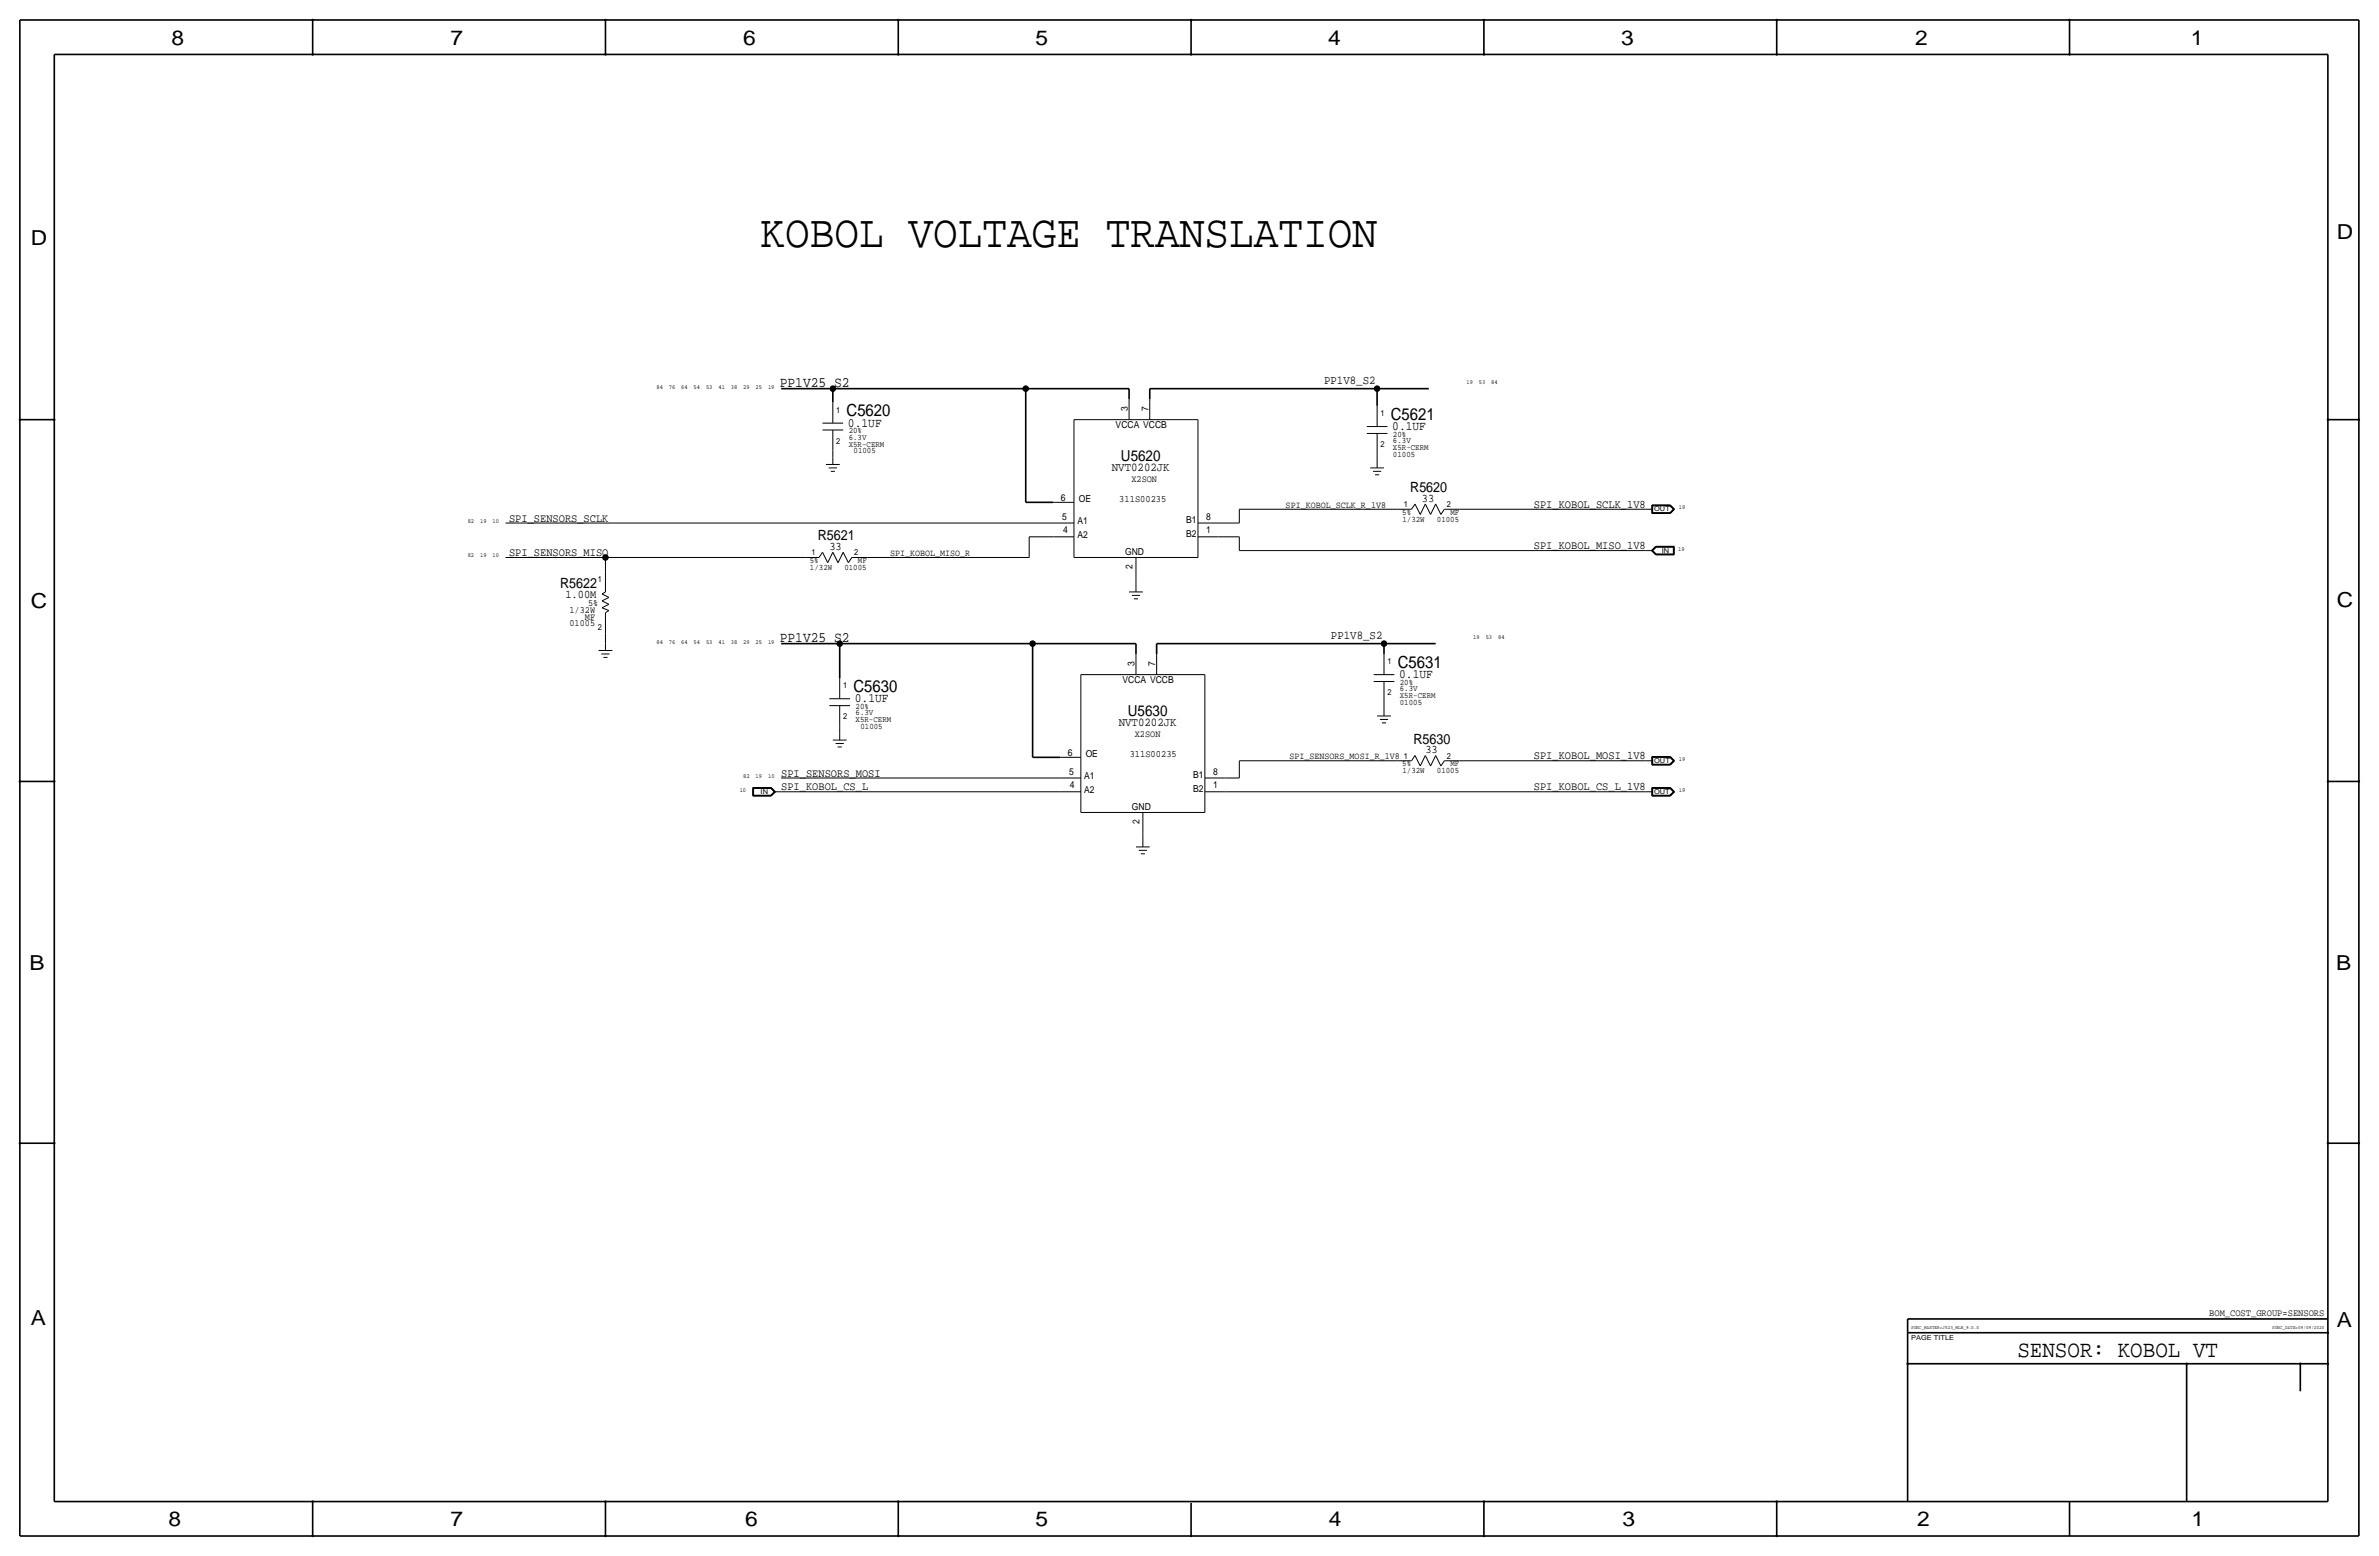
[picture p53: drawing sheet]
<svg xmlns="http://www.w3.org/2000/svg" width="877mm" height="574mm" viewBox="0 0 877 574" stroke-linecap="round" stroke-linejoin="round" font-family="sans-serif">
<defs><g id="words">
<text font-size="17" x="280.4" y="91.2">KOBOL VOLTAGE TRANSLATION</text>
<text font-size="8.6" x="743.7" y="500.1">SENSOR: KOBOL VT</text>
<g font-size="7.6">
<text x="63.2" y="16.5">8</text>
<text x="166.1" y="16.5">7</text>
<text x="274" y="16.5">6</text>
<text x="381.7" y="16.5">5</text>
<text x="489.7" y="16.5">4</text>
<text x="597.6" y="16.5">3</text>
<text x="706.1" y="16.5">2</text>
<text x="807.7" y="16.5">1</text>
<text x="861.5" y="88.1">D</text>
<text x="11.4" y="90.4">D</text>
<text x="11.4" y="224.3">C</text>
<text x="861.5" y="223.8">C</text>
<text x="10.9" y="357.6">B</text>
<text x="861.3" y="357.4">B</text>
<text x="11.4" y="488.4">A</text>
<text x="861.5" y="489.2">A</text>
<text x="62.2" y="562.6">8</text>
<text x="166.1" y="562.6">7</text>
<text x="274.8" y="562.6">6</text>
<text x="381.7" y="562.6">5</text>
<text x="489.9" y="562.6">4</text>
<text x="598.1" y="562.6">3</text>
<text x="706.8" y="562.6">2</text>
<text x="807.9" y="562.6">1</text>
</g>
<g font-size="6.2">
<text x="312.1" y="153.4">C5620</text>
<text x="512.8" y="154.7">C5621</text>
<text x="515.3" y="246.1">C5631</text>
<text x="314.7" y="255">C5630</text>
</g>
<g font-size="5.6">
<text x="413.3" y="169.9">U5620</text>
<text x="415.8" y="263.9">U5630</text>
</g>
<g font-size="5.3">
<text x="287.5" y="142.7">PP1V25_S2</text>
<text x="287.5" y="236.7">PP1V25_S2</text>
</g>
<g font-size="5.2">
<text x="519.9" y="181.4">R5620</text>
<text x="301.5" y="199.1">R5621</text>
<text x="206.5" y="216.7">R5622</text>
<text x="521.1" y="274.1">R5630</text>
</g>
<g font-size="4.7">
<text x="312.6" y="157.2">0.1UF</text>
<text x="513.3" y="158.5">0.1UF</text>
<text x="515.8" y="249.9">0.1UF</text>
<text x="315.2" y="258.8">0.1UF</text>
</g>
<g font-size="4.4">
<text x="488.1" y="141.5">PP1V8_S2</text>
<text x="409.9" y="173.7">NVT0202JK</text>
<text x="490.7" y="235.5">PP1V8_S2</text>
<text x="412.4" y="267.7">NVT0202JK</text>
</g>
<g font-size="4.3">
<text x="524.2" y="184.9">33</text>
<text x="565.5" y="187.2">SPI_KOBOL_SCLK_1V8</text>
<text x="187.7" y="192.3">SPI_SENSORS_SCLK</text>
<text x="305.8" y="202.7">33</text>
<text x="565.5" y="202.4">SPI_KOBOL_MISO_1V8</text>
<text x="187.7" y="205">SPI_SENSORS_MISO</text>
<text x="208.4" y="220.5">1.00M</text>
<text x="525.5" y="277.6">33</text>
<text x="565.5" y="279.9">SPI_KOBOL_MOSI_1V8</text>
<text x="288" y="286.3">SPI_SENSORS_MOSI</text>
<text x="288" y="291.3">SPI_KOBOL_CS_L</text>
<text x="565.5" y="291.3">SPI_KOBOL_CS_L_1V8</text>
</g>
<g font-size="3.6">
<text x="412.6" y="185.2">311S00235</text>
<text x="416.5" y="279.1">311S00235</text>
<text x="814.5" y="484.9">BOM_COST_GROUP=SENSORS</text>
</g>
<g font-size="3.5">
<text x="415.7" y="151.6" transform="rotate(-90 415.7 151.6)">3</text>
<text x="423.4" y="151.6" transform="rotate(-90 423.4 151.6)">7</text>
<text x="411.3" y="157.7">VCCA VCCB</text>
<text x="417.1" y="177.5">X2SON</text>
<text x="391.1" y="184.7">6</text>
<text x="397.7" y="185.2">OE</text>
<text x="391.6" y="191.5">5</text>
<text x="444.7" y="191.5">8</text>
<text x="474" y="187.2">SPI_KOBOL_SCLK_R_1V8</text>
<text x="391.9" y="196.6">4</text>
<text x="397.2" y="193.3">A1</text>
<text x="437.3" y="192.8">B1</text>
<text x="437.3" y="197.9">B2</text>
<text x="444.7" y="196.6">1</text>
<text x="397.2" y="198.4">A2</text>
<text x="328.1" y="205">SPI_KOBOL_MISO_R</text>
<text x="414.8" y="204.7">GND</text>
<text x="417.5" y="209.8" transform="rotate(-90 417.5 209.8)">2</text>
<text x="210" y="225.8">1/32W</text>
<text x="216.8" y="223.3">5%</text>
<text x="210" y="230.9">01005</text>
<text x="215.6" y="228.3">MF</text>
<text x="418.3" y="245.6" transform="rotate(-90 418.3 245.6)">3</text>
<text x="425.9" y="245.6" transform="rotate(-90 425.9 245.6)">7</text>
<text x="413.8" y="251.7">VCCA VCCB</text>
<text x="418.4" y="271.5">X2SON</text>
<text x="393.7" y="278.6">6</text>
<text x="400.3" y="279.1">OE</text>
<text x="475.4" y="279.9">SPI_SENSORS_MOSI_R_1V8</text>
<text x="394.2" y="285.5">5</text>
<text x="399.7" y="287.3">A1</text>
<text x="439.8" y="286.8">B1</text>
<text x="447.2" y="285.5">8</text>
<text x="394.4" y="290.6">4</text>
<text x="399.7" y="292.4">A2</text>
<text x="439.8" y="291.8">B2</text>
<text x="447.2" y="290.6">1</text>
<text x="417.3" y="298.7">GND</text>
<text x="420.1" y="303.8" transform="rotate(-90 420.1 303.8)">2</text>
</g>
<g font-size="3.1">
<text x="308.3" y="152.1">1</text>
<text x="509" y="153.4">1</text>
<text x="312.9" y="159.8">20%</text>
<text x="513.5" y="161">20%</text>
<text x="308.3" y="163.6">2</text>
<text x="312.9" y="162.1">6.3V</text>
<text x="312.9" y="164.6">X5R-CERM</text>
<text x="314.7" y="167.1">01005</text>
<text x="509" y="164.8">2</text>
<text x="513.5" y="165.9">X5R-CERM</text>
<text x="513.5" y="163.3">6.3V</text>
<text x="513.5" y="168.4">01005</text>
<text x="517" y="189.7">5%</text>
<text x="517.6" y="186.9">1</text>
<text x="533.3" y="186.9">2</text>
<text x="534.7" y="189.7">MF</text>
<text x="517" y="192.3">1/32W</text>
<text x="529.7" y="192.3">01005</text>
<text x="298.5" y="207.5">5%</text>
<text x="299.2" y="204.7">1</text>
<text x="314.9" y="204.7">2</text>
<text x="316.3" y="207.5">MF</text>
<text x="220.4" y="214.4">1</text>
<text x="298.6" y="210.1">1/32W</text>
<text x="311.3" y="210.1">01005</text>
<text x="220.4" y="232.2">2</text>
<text x="511.5" y="244.9">1</text>
<text x="310.8" y="253.7">1</text>
<text x="511.5" y="256.3">2</text>
<text x="516.1" y="252.5">20%</text>
<text x="516.1" y="257.3">X5R-CERM</text>
<text x="516.1" y="254.8">6.3V</text>
<text x="315.4" y="263.7">6.3V</text>
<text x="315.4" y="261.4">20%</text>
<text x="516.1" y="259.8">01005</text>
<text x="310.8" y="265.2">2</text>
<text x="315.4" y="266.2">X5R-CERM</text>
<text x="317.2" y="268.7">01005</text>
<text x="517.6" y="279.7">1</text>
<text x="533.3" y="279.7">2</text>
<text x="517" y="282.4">5%</text>
<text x="517" y="285">1/32W</text>
<text x="529.7" y="285">01005</text>
<text x="534.7" y="282.4">MF</text>
</g>
<g font-size="2.5">
<text x="609.8" y="188.5">OUT</text>
<text x="612.6" y="203.7">IN</text>
<text x="609.8" y="281.2">OUT</text>
<text x="280.4" y="292.6">IN</text>
<text x="609.8" y="292.6">OUT</text>
<text x="704.5" y="493.8">PAGE TITLE</text>
</g>
<g font-size="2.3">
<text x="242" y="143.3">84</text>
<text x="246.6" y="143.3">76</text>
<text x="251.2" y="143.3">64</text>
<text x="255.7" y="143.3">54</text>
<text x="260.3" y="143.3">53</text>
<text x="264.9" y="143.3">41</text>
<text x="269.4" y="143.3">38</text>
<text x="274" y="143.3">29</text>
<text x="278.6" y="143.3">25</text>
<text x="283.2" y="143.3">19</text>
<text x="540.6" y="141.5">19</text>
<text x="545.2" y="141.5">53</text>
<text x="549.8" y="141.5">84</text>
<text x="618.9" y="187.7">19</text>
<text x="172.4" y="192.8">82</text>
<text x="177" y="192.8">19</text>
<text x="181.6" y="192.8">10</text>
<text x="618.7" y="202.9">19</text>
<text x="172.4" y="205.5">82</text>
<text x="177" y="205.5">19</text>
<text x="181.6" y="205.5">10</text>
<text x="242" y="237.2">84</text>
<text x="246.6" y="237.2">76</text>
<text x="251.2" y="237.2">64</text>
<text x="255.7" y="237.2">54</text>
<text x="260.3" y="237.2">53</text>
<text x="264.9" y="237.2">41</text>
<text x="269.4" y="237.2">38</text>
<text x="274" y="237.2">29</text>
<text x="278.6" y="237.2">25</text>
<text x="283.2" y="237.2">19</text>
<text x="543.2" y="235.5">19</text>
<text x="547.7" y="235.5">53</text>
<text x="552.3" y="235.5">84</text>
<text x="618.9" y="280.4">19</text>
<text x="274" y="286.8">82</text>
<text x="278.6" y="286.8">19</text>
<text x="283.2" y="286.8">10</text>
<text x="272.7" y="291.8">10</text>
<text x="618.9" y="291.8">19</text>
</g>
<g font-size="1.8">
<text x="704.5" y="490">SYNC_MASTER=J523_MLB_9.0.0</text>
<text x="837.6" y="490">SYNC_DATE=09/09/2020</text>
</g>
</g></defs>
<g fill="none" stroke="#000" stroke-width=".6">
<path d="M7.3 7.4v558.8zM7.3 7.4h862.3zM115.3 7.4v12.7zM223.2 7.4v12.7zM331.2 7.4v12.7zM439.1 7.4v12.7zM547.1 7.4v12.7zM655 7.4v12.7zM763 7.4v12.7zM869.6 7.4v558.8zM20 20.1v533.4zM20 20.1h838.2z"/>
<path d="M858.2 20.1v533.4zM7.3 154.7h12.7zM288 143.3h19zM307 143.3h71.2zM307 143.3v5zM378.2 143.3v41.9zM378.2 143.3h38.1zM416.3 143.3v3.8zM423.9 143.3h83.8zM423.9 143.3v3.8zM507.7 143.3v6.3zM507.7 143.3h19z"/>
<path d="M858.2 154.7h11.4zM378.2 185.2h10.1zM288 237.2h21.6zM309.6 237.2h71.1zM309.6 237.2v12.7zM380.7 237.2v41.9zM380.7 237.2h38.1zM418.8 237.2v3.8zM426.4 237.2h83.8zM426.4 237.2v3.8zM510.2 237.2v3.8zM510.2 237.2h19.1z"/>
<path d="M380.7 279.1h10.2zM7.3 288h12.7zM858.2 288h11.4zM7.3 421.4h12.7zM858.2 421.4h11.4zM703.3 486.2h154.9zM703.3 486.2v5zM703.3 491.2h154.9zM703.3 491.2v62.3zM703.3 502.7h154.9zM806.1 502.7v50.8zM848.1 502.7v10.1z"/>
<path d="M20 553.5h838.2zM115.3 553.5v12.7zM223.2 553.5v12.7zM331.2 553.5v12.7zM439.1 554v12.2zM547.1 553.5v12.7zM655 553.5v12.7zM763 553.5v12.7zM7.3 566.2h862.3z"/>
</g>
<g fill="none" stroke="#000" stroke-width=".37">
<path d="M303.2 156h7.6zM303.2 158.5h7.6zM307 148.3v7.7zM307 158.5v7.6zM395.9 154.7v50.8zM395.9 154.7h45.8zM416.3 147.1v7.6zM423.9 147.1v7.6zM441.7 154.7v50.8zM503.9 157.2h7.6zM503.9 159.8h7.6zM507.7 149.6v7.6z"/>
<path d="M507.7 159.8v7.6zM304.5 171.2h5.1zM305.5 172.5h3.1zM306.3 173.7h1.5zM307 166.1v2.6zM307 168.7v2.5zM505.2 172.5h5zM506.2 173.7h3zM506.9 175h1.6zM507.7 167.4v2.5zM507.7 169.9v2.6zM186.4 192.8h201.9z"/>
<path d="M379.4 197.9h8.9zM379.4 197.9v7.6zM388.3 197.9h7.6zM388.3 192.8h7.6zM388.3 185.2h7.6zM441.7 197.9h7.6zM441.7 192.8h7.6zM449.3 192.8h7.6zM449.3 197.9h7.6zM456.9 187.7h58.4zM456.9 187.7v5.1zM456.9 197.9v5z"/>
<path d="M515.3 187.7h5.1zM521.7 185.8l-1.3 1.9zM521.7 185.8l1.9 3.8zM525.5 185.8l-1.9 3.8zM525.5 185.8l1.9 3.8zM529.3 185.8l1.9 3.8zM529.3 185.8l-1.9 3.8zM532.5 187.7h5.7zM532.5 187.7l-1.3 1.9zM538.2 187.7h68.6zM606.8 187.7h2.5zM609 186.1h6.8z"/>
<path d="M609 186.1v3.2zM609 189.3h6.8zM609.1 186.2h6.6zM609.1 186.2v3zM609.1 189.2h6.6zM609.2 186.3h6.5zM609.2 186.3v2.8zM609.2 189.1h6.5zM609.3 186.4h6.3zM609.3 186.4v2.6zM609.3 189h6.3zM615.6 186.4l1.3 1.3z"/>
<path d="M615.7 186.3l1.4 1.4zM615.7 189.1l1.4-1.4zM615.7 186.2l1.5 1.5zM615.8 186.1l1.6 1.6zM615.8 189.3l1.6-1.6zM616.9 187.7l-1.3 1.3zM617.2 187.7l-1.5 1.5zM186.4 205.5h36.8zM221.9 218.9l1.3-.7zM221.9 218.9l2.6 1.3zM223.2 205.5h73.7zM223.2 205.5v5.1z"/>
<path d="M223.2 210.6v7.6zM296.9 205.5h5.1zM303.2 203.6l-1.2 1.9zM303.2 203.6l2 3.8zM307 203.6l-1.8 3.8zM307 203.6l2 3.8zM310.8 203.6l2 3.8zM310.8 203.6l-1.8 3.8zM314 205.5h5.7zM314 205.5l-1.2 1.9zM319.7 205.5h59.7zM395.9 205.5h45.8z"/>
<path d="M416.3 218.2h5zM417.3 219.5h3zM418.8 213.1v2.5zM418.8 205.5v7.6zM418.8 215.6v2.6zM456.9 202.9h149.9zM606.8 202.9h2.5zM608.8 202.9l1.6-1.5zM608.8 202.9l1.6 1.6zM609 202.9l1.5 1.5zM609.1 202.9l1.4-1.3zM609.1 202.9l1.4 1.4z"/>
<path d="M609.3 202.9l1.3-1.2zM609.3 202.9l1.3 1.3zM610.4 204.5h6.8zM610.4 201.4h6.8zM610.5 201.5l-1.5 1.4zM610.5 201.5h6.6zM610.5 204.4h6.6zM610.5 201.6h6.5zM610.5 204.3h6.5zM610.6 201.7h6.3zM610.6 204.2h6.3zM616.9 201.7v2.5z"/>
<path d="M617 201.6v2.7zM617.1 201.5v2.9zM617.2 201.4v3.1zM220.7 239.8h5.1zM221.9 224l2.6 1zM221.9 224l2.6-1.2zM221.9 221.5l2.6 1.3zM221.9 221.5l2.6-1.3zM223.2 233.4v3.8zM223.2 237.2v2.6zM223.2 225.8v7.6zM223.2 225.8l1.3-.8z"/>
<path d="M418 220.7h1.6zM221.7 241h3zM222.5 242.3h1.5zM305.8 257.6h7.6zM309.6 249.9v7.7zM398.5 248.7v50.8zM398.5 248.7h45.7zM418.8 241v7.7zM426.4 241v7.7zM444.2 248.7v50.8zM506.4 248.7h7.6zM506.4 251.2h7.6z"/>
<path d="M510.2 258.8v2.6zM510.2 241v7.7zM510.2 251.2v7.6zM305.8 260.1h7.6zM307 272.8h5.1zM308.1 274.1h3zM308.8 275.3h1.5zM309.6 267.7v2.6zM309.6 270.3v2.5zM309.6 260.1v7.6zM390.9 279.1h7.6zM507.7 263.9h5.1z"/>
<path d="M508.7 265.2h3.1zM509.5 266.4h1.5zM510.2 261.4v2.5zM521.7 278.5l-1.3 1.9zM521.7 278.5l1.9 3.8zM525.5 278.5l-1.9 3.8zM525.5 278.5l1.9 3.8zM529.3 278.5l1.9 3.8zM529.3 278.5l-1.9 3.8zM609 278.8h6.8zM609 278.8v3.2zM609.1 278.9h6.6z"/>
<path d="M609.1 278.9v3zM609.2 279h6.5zM609.2 279v2.8zM609.3 279.1h6.3zM609.3 279.1v2.6zM615.6 279.1l1.3 1.3zM615.7 279l1.4 1.4zM615.7 278.9l1.5 1.5zM615.8 278.8l1.6 1.6zM277.5 290.3h6.8zM277.5 290.3v3.1zM277.5 293.4h6.8z"/>
<path d="M277.6 290.4h6.7zM277.6 290.4v2.9zM277.6 293.3h6.7zM277.7 290.5h6.5zM277.7 290.5v2.7zM277.7 293.2h6.5zM277.8 290.6h6.4zM277.8 290.6v2.5zM277.8 293.1h6.4zM284.2 290.6l1.2 1.2zM284.2 293.1l1.2-1.3zM284.2 290.5l1.4 1.3z"/>
<path d="M284.2 293.2l1.4-1.4zM284.3 290.4l1.5 1.4zM284.3 293.3l1.5-1.5zM284.3 290.3l1.6 1.5zM284.3 293.4l1.6-1.6zM285.4 291.8h2.6zM288 286.8h102.9zM288 291.8h102.9zM390.9 291.8h7.6zM390.9 286.8h7.6zM398.5 299.5h45.7zM421.3 299.5v7.6z"/>
<path d="M444.2 291.8h7.6zM444.2 286.8h7.6zM451.8 286.8h5.1zM451.8 291.8h155zM456.9 280.4h58.4zM456.9 280.4v6.4zM515.3 280.4h5.1zM532.5 280.4h5.7zM532.5 280.4l-1.3 1.9zM538.2 280.4h68.6zM606.8 280.4h2.5zM606.8 291.8h2.5z"/>
<path d="M609 282h6.8zM609 290.3h6.8zM609 293.4h6.8zM609 290.3v3.1zM609.1 281.9h6.6zM609.1 290.4h6.6zM609.1 290.4v2.9zM609.1 293.3h6.6zM609.2 281.8h6.5zM609.2 290.5h6.5zM609.2 290.5v2.7zM609.2 293.2h6.5z"/>
<path d="M609.3 281.7h6.3zM609.3 290.6h6.3zM609.3 290.6v2.5zM609.3 293.1h6.3zM615.6 281.7l1.3-1.3zM615.6 290.6l1.3 1.2zM615.6 293.1l1.3-1.3zM615.7 281.8l1.4-1.4zM615.7 290.5l1.4 1.3zM615.7 293.2l1.4-1.4zM615.7 281.9l1.5-1.5zM615.7 290.4l1.5 1.4z"/>
<path d="M615.7 293.3l1.5-1.5zM615.8 290.3l1.6 1.5zM617.4 280.4l-1.6 1.6zM617.4 291.8l-1.6 1.6zM418.8 312.2h5.1zM419.8 313.4h3.1zM420.6 314.7h1.5zM421.3 307.1v2.5zM421.3 309.6v2.6z"/>
</g>
<g fill="#000" stroke="#000" stroke-width=".37">
<path d="M115.1 7.2h.4v.3h-.4zM115.1 19.9h.4v.3h-.4zM223 7.2h.4v.3h-.4zM223 19.9h.4v.3h-.4zM331 19.9h.4v.3h-.4zM331 7.2h.4v.3h-.4zM438.9 7.2h.4v.3h-.4zM438.9 19.9h.4v.3h-.4zM546.9 7.2h.4v.3h-.4zM546.9 19.9h.4v.3h-.4zM654.8 19.9h.4v.3h-.4zM654.8 7.2h.4v.3h-.4z"/>
<path d="M762.8 19.9h.4v.3h-.4zM762.8 7.2h.4v.3h-.4zM7.1 154.5h.4v.4h-.4zM19.8 154.5h.4v.4h-.4zM858 154.5h.4v.4h-.4zM869.5 154.5h.3v.4h-.3zM7.1 287.9h.4v.3h-.4zM19.8 287.9h.4v.3h-.4zM858 287.9h.4v.3h-.4zM869.5 287.9h.3v.3h-.3zM7.1 421.2h.4v.4h-.4zM19.8 421.2h.4v.4h-.4z"/>
<path d="M858 421.2h.4v.4h-.4zM869.5 421.2h.3v.4h-.3zM858 491.1h.4v.3h-.4zM703.1 502.5h.4v.3h-.4zM806 502.5h.3v.3h-.3zM847.9 502.5h.3v.3h-.3zM858 502.5h.4v.3h-.4zM115.1 553.3h.4v.3h-.4zM223 553.3h.4v.3h-.4zM331 553.3h.4v.3h-.4zM546.9 553.3h.4v.3h-.4zM654.8 553.3h.4v.3h-.4z"/>
<path d="M115.1 566h.4v.3h-.4zM223 566h.4v.3h-.4zM331 566h.4v.3h-.4zM438.9 566h.4v.3h-.4zM546.9 566h.4v.3h-.4zM654.8 566h.4v.3h-.4z"/>
<circle cx="307" cy="143.3" r="1.02"/>
<circle cx="378.2" cy="143.3" r="1.02"/>
<circle cx="507.7" cy="143.3" r="1.02"/>
<circle cx="223.2" cy="205.5" r="1.02"/>
<circle cx="309.6" cy="237.2" r="1.02"/>
<circle cx="380.7" cy="237.2" r="1.02"/>
<circle cx="510.2" cy="237.2" r="1.02"/>
</g>
<use href="#words"/>
</svg>
